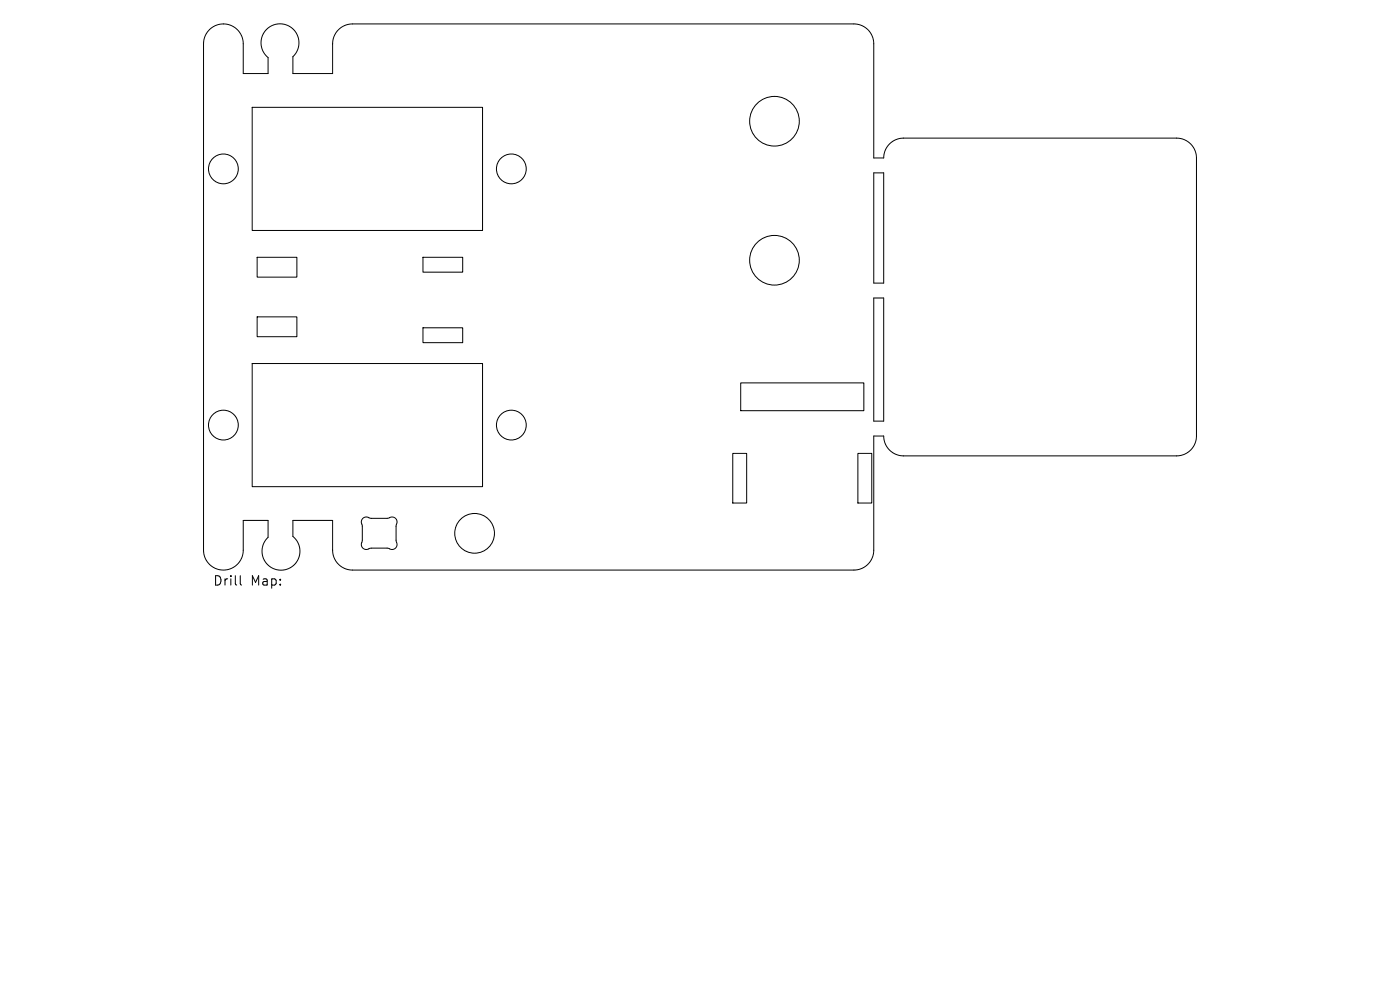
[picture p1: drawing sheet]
<svg xmlns="http://www.w3.org/2000/svg" width="297mm" height="210mm" viewBox="0 0 297 210" stroke-linecap="round" stroke-linejoin="round" font-family="sans-serif">
<defs><g id="words">
<g font-size="2.8">
<text x="45.1" y="124.5">Drill</text>
<text x="53.1" y="124.5">Map:</text>
</g>
</g></defs>
<g fill="none" stroke="#000" stroke-width=".21">
<path d="M44.4 6.3a4.2 4.2 0 0 1 4.6-.9 4.2 4.2 0 0 1 2.6 3.9v6.3h5.3v-3.4a4 4 0 0 1-.5-5.8 4 4 0 0 1 5.8-.2 4 4 0 0 1-.1 5.8v3.6h8.5v-6.3a4.2 4.2 0 0 1 4.2-4.2h106.4a4.2 4.2 0 0 1 4.2 4.2v24.2h2.1a4.2 4.2 0 0 1 4.2-4.2h57.9a4.2 4.2 0 0 1 4.2 4.2v59a4.2 4.2 0 0 1-4.2 4.2h-57.9a4.2 4.2 0 0 1-4.2-4.2h-2.1v24.2a4.2 4.2 0 0 1-4.2 4.2h-106.4a4.2 4.2 0 0 1-4.2-4.2v-6.3h-8.5v3.4a4 4 0 0 1 .5 5.8 4 4 0 0 1-5.8 .2 4 4 0 0 1 .1-5.8v-3.6h-5.3v6.3a4.2 4.2 0 0 1-4.2 4.2 4.2 4.2 0 0 1-4.2-4.2v-107.4a4.2 4.2 0 0 1 1.2-3zM53.5 22.8h48.9v26.1h-48.9zM185.4 36.7h2.1v23.4h-2.1zM54.6 54.6h8.4v4.2h-8.4zM89.7 54.6h8.5v3.1h-8.5zM53.5 77.1h48.9v26.1h-48.9zM54.6 67.2h8.4v4.2h-8.4zM89.7 69.5h8.5v3.2h-8.5zM185.4 63.2h2.1v26.1h-2.1zM155.5 96.2h2.9v10.5h-2.9zM157.1 81.2h26.2v5.9h-26.2zM182 96.2h2.9v10.5h-2.9z"/>
<path d="M77 110a1.4 1.4 0 0 1 1.7 0l3.8-.1a1.14 1.14 0 0 1 1.5 .1 1.14 1.14 0 0 1 0 1.5l.1 3.4a1.14 1.14 0 0 1-.3 1.5 1.14 1.14 0 0 1-1.5-.1h-3.9a1.14 1.14 0 0 1-1.5-.1 1.14 1.14 0 0 1 0-1.5l-.1-3.3a1.14 1.14 0 0 1 .2-1.4zM51 122.1v1.7l.3 .3"/>
<circle cx="47.4" cy="35.8" r="3.2"/>
<circle cx="108.5" cy="35.8" r="3.2"/>
<circle cx="164.3" cy="25.7" r="5.3"/>
<circle cx="164.3" cy="55.2" r="5.3"/>
<circle cx="47.4" cy="90.2" r="3.2"/>
<circle cx="108.5" cy="90.2" r="3.2"/>
<circle cx="100.7" cy="113.1" r="4.2"/>
</g>
<use href="#words"/>
</svg>
